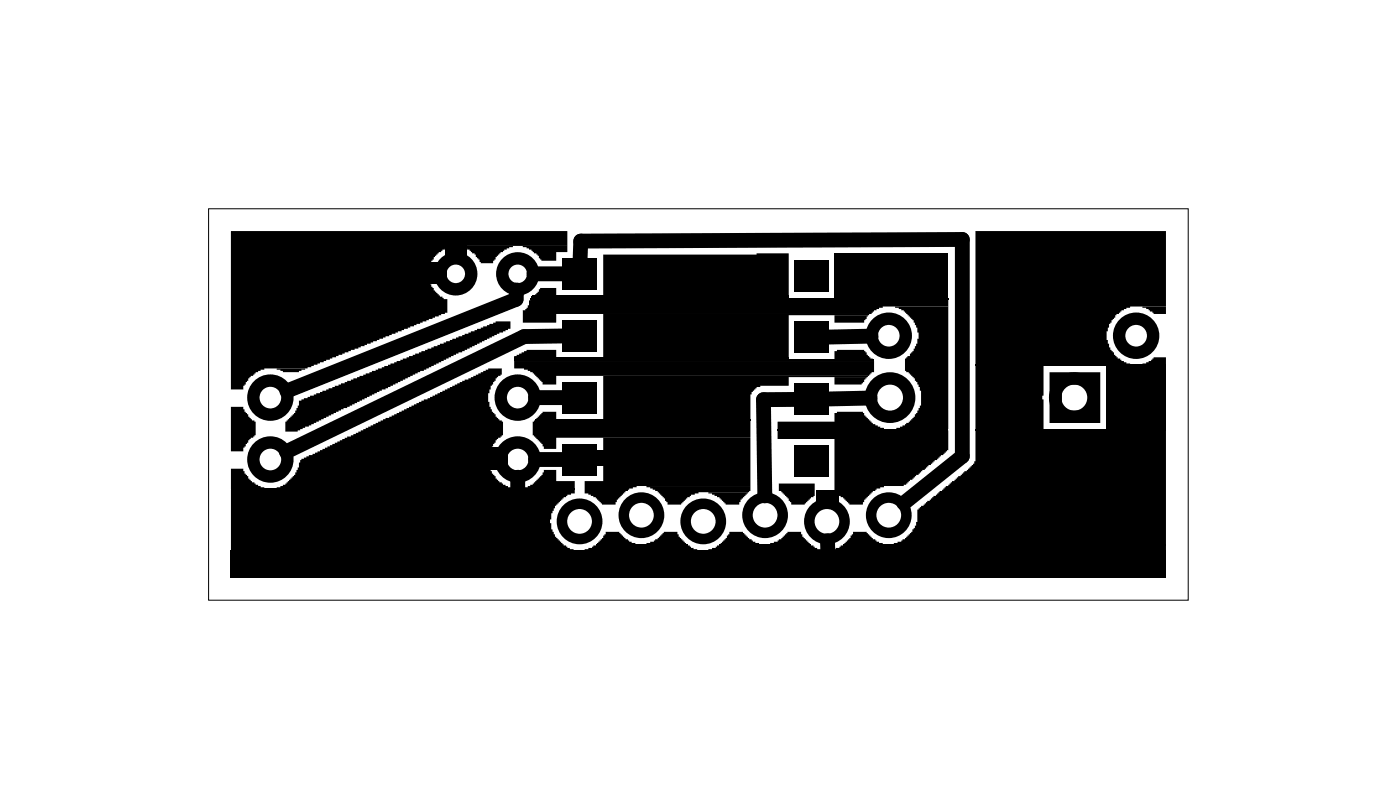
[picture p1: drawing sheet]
<svg xmlns="http://www.w3.org/2000/svg" width="58mm" height="33mm" viewBox="0 0 58 33" stroke-linecap="round" stroke-linejoin="round" font-family="sans-serif">
<path d="M8.6 8.6h40.2v16h-40.2z" fill="none" stroke="#000" stroke-width=".04"/>
<g fill="#000">
<path d="M9.5 16.7h.5l.2 .4 .3 .2v.6l-.3 .2-.2 .3v.1h-.5zM9.5 19.2h.5v.2l.3 .4 .6 .2h-1.4zM11.4 15.1l1.1 .1-.2 .1h-.7zM17.6 10.8h.8v.8h-.8zM18.3 10h.9v.8h-.9zM12.3 18.9l7.8-3.8h.5v.3h-.1l-.3 .4-.1 .7 .1 .4 .3 .4h.2v.6l-.3 .2-.2 .3-.1 .6 .3 .6 .6 .4h-9.6l.3-.1 .4-.4zM20.1 18.3h.8v1h-.8zM12.3 16.4l8.1-3.2h.6v.3l-.3 .1h-.2l-7.8 3.9h-.2l-.3 .2h-.5v-.4l.4-.3zM18.9 10.1h2.2l-.5 .2-.3 .5h-.6l-.2-.4zM22.1 11.9l.7-.1v.3h-.8zM21.1 14.6l.5-.2h1.2v.3zM22.1 17.1l.2-.2h.5v.3h-.8z"/>
<path d="M21.5 20l.4-.1 .4-.4v-.2h.5v.4h.8v.3zM23.1 10.6h1.4v1.3h-1.4zM23.1 13.1h1.4v1.3h-1.4zM23.1 15.7h1.4v1.3h-1.4zM23.1 18.2h1.4v1.3h-1.4zM9.5 9.5h13.8v.6h-4.9l-.6 .4-.2 .6v.5l.2 .3 .4 .4h.2v.5l-5.8 2.3-1.9 .1-.5 .3-.2 .3v.2h-.5zM21.5 10.1h1.8v.2h-.5v.4h-.6l-.2-.3zM23.9 18.5h1v.6h-1zM21.9 17.3h8.9v.7h-8v.4h-.5v-.2l-.4-.3zM24.8 18h6v1.9h-4.7l-.4 .3-.4 .3v.2h-.6l-.2-.3-.5-.1v-.6h.8zM26.6 19.9h4.2v.3h-2.1l-.5 .2-.2 .3h-.6l-.1-.2-.3-.3zM24.8 10.4h7.6v1.7h-7.6z"/>
<path d="M32.6 10.7h1.4v1.3h-1.4zM32.6 13.2h1.4v1.3h-1.4zM32.6 15.7h1.4v1.3h-1.4zM32.6 18.3h1.4v1.3h-1.4zM32 19.8h1.5v.6h-.2l-.2 .3h-.6l-.1-.2-.3-.3h-.1zM31.9 17.3h2.4v-.3l.1-.1h1l.5 .5 .4 .2h-4.4zM34.3 14.4h1.2l.4 .4h-1.6zM34.3 15.5h1.3l-.2 .3h-1.1zM34.3 12.9l1.3 .1-.1 .2h-1.2zM24.8 15.4l10.8 .1h-3.2v.3l-1.3 .1-.3 .3v1h-6zM24.8 12.9h10.9h-3.3v1.8h-7.6zM21.1 14.8h14.8v.5h-.1l-.1 .1h-12.9v.4h-.5v-.1l-.4-.4-.4-.2h-.4z"/>
<path d="M34.3 10.4h4.6v1.8h-4.6zM21.8 12.3h17.1v.3h-2.6l-.4 .1-.1 .2h-13v.3h-1.3v-.5l.2-.1zM36.8 12.6h2.1v5h-2.1l.5-.2 .4-.4 .1-.4v-.6l-.2-.5-.4-.3v-.5l.2-.1 .3-.5v-.7l-.2-.3-.4-.4zM31.9 17.7h7v.8l-1.7 1.4h-.9l-.3 .1-.5 .5-.1 .2h-.5l-.3-.3-.3-.1v-2.3h-2.4zM40.1 15h2.8v2.6h-2.8zM40.1 9.5h7.8v3.1h-1.5l-.5 .3-.3 .4-.1 .7 .1 .4 .3 .3 .5 .3h-6.3zM46.9 12.6h1v.3h-.5zM46.9 14.9l.4-.1 .1-.1h.5v.3zM45.5 15h2.4v2.6h-2.4zM40.1 17.7h7.8v4.6h-11.2l.3-.1 .5-.4 .2-.4v-.5l.1-.1h.1l2.1-1.8zM9.5 20.1h14.1v.2h-.3l-.5 .5-.2 .5v.4l.2 .3 .4 .4 .4 .2h-14.1zM24.9 21.8h.5l.3 .3 .4 .2h-1.6l.3-.2z"/>
<path d="M26.6 22.3l.3-.1 .4-.4h.5l.1 .2 .3 .3zM24 22.5h.3l.1-.1h3.9l.3 .2zM30 21.8h.5l.3 .3 .4 .2h-1.6l.3-.2zM29.1 20.2l1.6 .1-.3 .2v.2h-.6l-.2-.3zM31.6 22.3l.3-.1 .4-.4h.6l.1 .2 .3 .3zM29.1 22.5h.3v-.1h4l.3 .2zM33.5 20.1h1v.8h-1zM35 21.8h.6l.3 .3 .4 .2h-1.6l.2-.2zM34.2 22.5h.3v-.1h13.4v.2zM9.5 22.6h38.4v1.1h-38.4z"/>
</g>
<g fill="#000">
<circle cx="16" cy="11.3" r=".95"/>
<circle cx="46" cy="11.2" r=".95"/>
</g>
<g fill="none" stroke="#000" stroke-width=".05">
<path d="M21.1 14.7h11.3M21.1 14.8h14.8M21.8 12.3h17.1M21.8 12.2h10.6M21.9 12.1h10.5M22 17.2h8.8M31.9 17.6h7M40.1 17.6h7.8M40.1 15h7.8M9.5 20.1h14.1M9.5 22.6h38.4M24.5 22.4h3.7"/>
<path d="M29.6 22.4h3.7M34.6 22.4h13.3"/>
</g>
<g fill="none" stroke="#000" stroke-width=".43">
<circle cx="23.8" cy="21.4" r=".72"/>
<circle cx="26.3" cy="21.1" r=".72"/>
<circle cx="28.9" cy="21.4" r=".72"/>
<circle cx="31.4" cy="21.1" r=".72"/>
<circle cx="34" cy="21.4" r=".72"/>
<circle cx="36.5" cy="21.1" r=".72"/>
</g>
<g fill="none" stroke="#000" stroke-width=".51">
<path d="M43.4 15.5h1.5v1.6h-1.5z"/>
<circle cx="11.1" cy="18.9" r=".7"/>
<circle cx="11.1" cy="16.3" r=".7"/>
<circle cx="18.7" cy="11.2" r=".64"/>
<circle cx="21.3" cy="11.2" r=".64"/>
<circle cx="21.3" cy="16.3" r=".7"/>
<circle cx="21.3" cy="18.9" r=".7"/>
<circle cx="36.5" cy="13.8" r=".7"/>
<circle cx="36.6" cy="16.3" r=".79"/>
<circle cx="44.1" cy="16.3" r=".79"/>
<circle cx="46.7" cy="13.8" r=".7"/>
</g>
<path d="M21.2 11.9v.4l-9.4 3.7M21.3 19.6v3.4h12.7v-.8M21.9 11.2h1.3M22 16.3h1.2M22 18.9h1.2M23.2 13.8h-1.7l-9.7 4.7M23.8 10.7l.1-.8 15.6-.1v8.9l-2.4 2M32.8 16.4h-1.4v4M35.7 16.3l-1.8 .1M35.8 13.8h-1.9" fill="none" stroke="#000" stroke-width=".61"/>
</svg>
